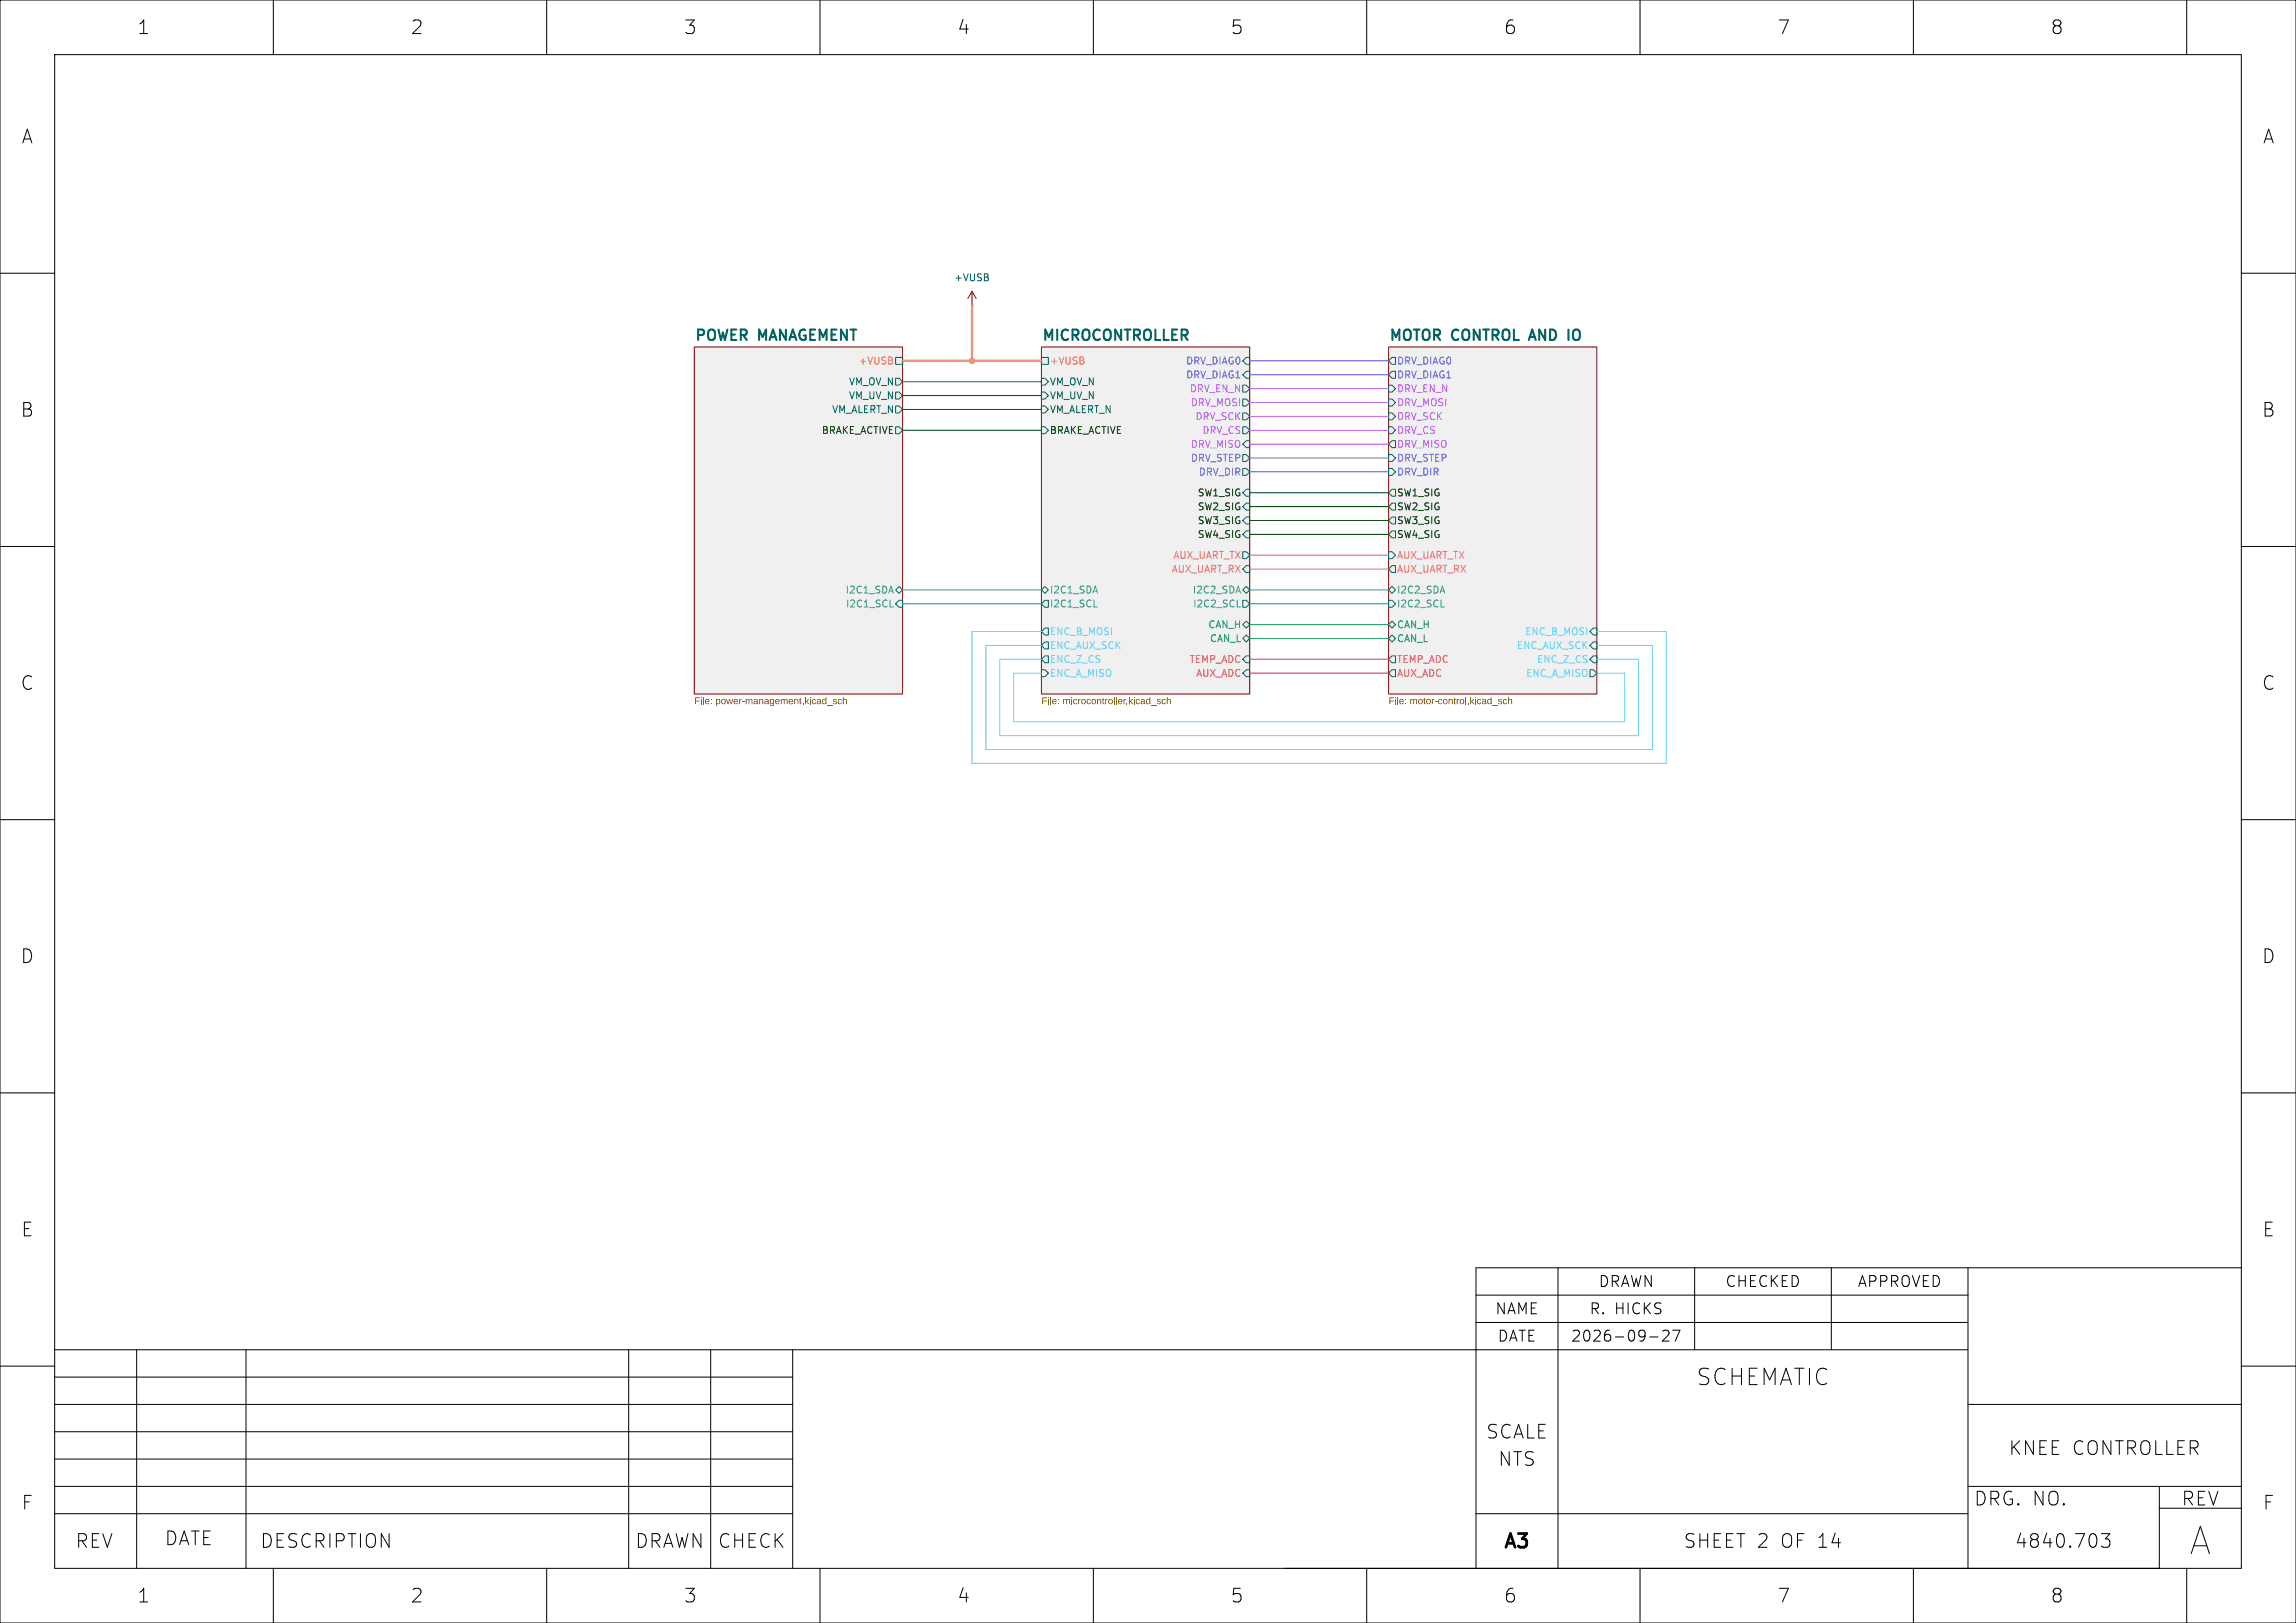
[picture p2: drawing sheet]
<svg xmlns="http://www.w3.org/2000/svg" width="420mm" height="297mm" viewBox="0 0 420 297" stroke-linecap="round" stroke-linejoin="round" font-family="sans-serif">
<defs><g id="words">
<text font-size="7" x="400.6" y="284.7">A</text>
<text font-size="4.2" x="310.3" y="253.7">SCHEMATIC</text>
<g font-size="3.5">
<text x="25" y="6.5">1</text>
<text x="75" y="6.5">2</text>
<text x="125" y="6.5">3</text>
<text x="175" y="6.5">4</text>
<text x="225" y="6.5">5</text>
<text x="275" y="6.5">6</text>
<text x="325" y="6.5">7</text>
<text x="375" y="6.5">8</text>
<text x="3.9" y="26.5">A</text>
<text x="413.9" y="26.5">A</text>
<text x="3.8" y="76.5">B</text>
<text x="413.8" y="76.5">B</text>
<text x="3.8" y="126.5">C</text>
<text x="413.8" y="126.5">C</text>
<text x="3.8" y="176.5">D</text>
<text x="413.8" y="176.5">D</text>
<text x="3.9" y="226.5">E</text>
<text x="413.9" y="226.5">E</text>
<text x="271.9" y="263.5">SCALE</text>
<text x="274.1" y="268.5">NTS</text>
<text x="367.5" y="266.5">KNEE CONTROLLER</text>
<text x="361" y="275.7">DRG. NO.</text>
<text x="399.1" y="275.7">REV</text>
<text x="3.9" y="276.5">F</text>
<text x="413.9" y="276.5">F</text>
<text x="13.8" y="283.5">REV</text>
<text x="30.1" y="283">DATE</text>
<text x="47.5" y="283.5">DESCRIPTION</text>
<text x="116.2" y="283.5">DRAWN</text>
<text x="131.3" y="283.5">CHECK</text>
<text x="274.7" y="284">A3</text>
<text x="308" y="283.5">SHEET 2 OF 14</text>
<text x="368.6" y="283.5">4840.703</text>
<text x="25" y="293.5">1</text>
<text x="75" y="293.5">2</text>
<text x="125" y="293.5">3</text>
<text x="175" y="293.5">4</text>
<text x="225" y="293.5">5</text>
<text x="275" y="293.5">6</text>
<text x="325" y="293.5">7</text>
<text x="375" y="293.5">8</text>
</g>
<g font-size="2.8">
<text x="292.4" y="235.7">DRAWN</text>
<text x="315.6" y="235.7">CHECKED</text>
<text x="339.8" y="235.7">APPROVED</text>
<text x="273.5" y="240.7">NAME</text>
<text x="273.9" y="245.7">DATE</text>
<text x="287.4" y="245.7">2026-09-27</text>
<text x="290.7" y="240.7">R. HICKS</text>
</g>
<g font-size="2.7" fill="#006464">
<text x="127" y="62.5">POWER</text>
<text x="138.9" y="62.5">MANAGEMENT</text>
<text x="190.5" y="62.5">MICROCONTROLLER</text>
<text x="254" y="62.5">MOTOR</text>
<text x="265.7" y="62.5">CONTROL</text>
<text x="280.7" y="62.5">AND</text>
<text x="288.5" y="62.5">IO</text>
</g>
<g font-size="1.8" fill="#006464">
<text x="174.5" y="51.7">+VUSB</text>
<text x="155.2" y="70.7">VM_OV_N</text>
<text x="192" y="70.7">VM_OV_N</text>
<text x="152.1" y="75.8">VM_ALERT_N</text>
<text x="155.2" y="73.3">VM_UV_N</text>
<text x="192" y="73.3">VM_UV_N</text>
<text x="192" y="75.8">VM_ALERT_N</text>
</g>
<g font-size="1.8" fill="#ff8c00">
<text x="157" y="66.9">+VUSB</text>
<text x="192" y="66.9">+VUSB</text>
</g>
<g font-size="1.8" fill="#5e5ce6">
<text x="216.9" y="66.9">DRV_DIAG0</text>
<text x="216.9" y="69.4">DRV_DIAG1</text>
<text x="255.5" y="69.4">DRV_DIAG1</text>
<text x="255.5" y="66.9">DRV_DIAG0</text>
<text x="217.7" y="84.7">DRV_STEP</text>
<text x="219.2" y="87.2">DRV_DIR</text>
<text x="255.5" y="84.7">DRV_STEP</text>
<text x="255.5" y="87.2">DRV_DIR</text>
</g>
<g font-size="1.8" fill="#bf5af2">
<text x="217.6" y="72">DRV_EN_N</text>
<text x="255.5" y="72">DRV_EN_N</text>
<text x="217.7" y="74.5">DRV_MOSI</text>
<text x="218.6" y="77.1">DRV_SCK</text>
<text x="255.5" y="74.5">DRV_MOSI</text>
<text x="255.5" y="77.1">DRV_SCK</text>
<text x="217.7" y="82.1">DRV_MISO</text>
<text x="219.9" y="79.6">DRV_CS</text>
<text x="255.5" y="82.1">DRV_MISO</text>
<text x="255.5" y="79.6">DRV_CS</text>
</g>
<g font-size="1.8" fill="#004800">
<text x="150.3" y="79.6">BRAKE_ACTIVE</text>
<text x="192" y="79.6">BRAKE_ACTIVE</text>
<text x="219" y="91">SW1_SIG</text>
<text x="219" y="93.6">SW2_SIG</text>
<text x="255.5" y="91">SW1_SIG</text>
<text x="255.5" y="93.6">SW2_SIG</text>
<text x="219" y="96.1">SW3_SIG</text>
<text x="219" y="98.7">SW4_SIG</text>
<text x="255.5" y="98.7">SW4_SIG</text>
<text x="255.5" y="96.1">SW3_SIG</text>
</g>
<g font-size="1.8" fill="#ff6b6b">
<text x="214.2" y="105">AUX_UART_RX</text>
<text x="214.5" y="102.5">AUX_UART_TX</text>
<text x="255.5" y="105">AUX_UART_RX</text>
<text x="255.5" y="102.5">AUX_UART_TX</text>
</g>
<g font-size="1.8" fill="#26a69a">
<text x="154.6" y="108.8">I2C1_SDA</text>
<text x="154.7" y="111.4">I2C1_SCL</text>
<text x="192" y="108.8">I2C1_SDA</text>
<text x="192" y="111.4">I2C1_SCL</text>
<text x="218.1" y="108.8">I2C2_SDA</text>
<text x="218.2" y="111.4">I2C2_SCL</text>
<text x="255.5" y="111.4">I2C2_SCL</text>
<text x="255.5" y="108.8">I2C2_SDA</text>
</g>
<g font-size="1.8" fill="#64d2ff">
<text x="192" y="119">ENC_AUX_SCK</text>
<text x="192" y="116.4">ENC_B_MOSI</text>
<text x="277.4" y="119">ENC_AUX_SCK</text>
<text x="278.9" y="116.4">ENC_B_MOSI</text>
<text x="192" y="124.1">ENC_A_MISO</text>
<text x="192" y="121.5">ENC_Z_CS</text>
<text x="279.1" y="124.1">ENC_A_MISO</text>
<text x="281.1" y="121.5">ENC_Z_CS</text>
</g>
<g font-size="1.8" fill="#00a86b">
<text x="220.9" y="115.2">CAN_H</text>
<text x="221.3" y="117.7">CAN_L</text>
<text x="255.5" y="115.2">CAN_H</text>
<text x="255.5" y="117.7">CAN_L</text>
</g>
<g font-size="1.8" fill="#ff2d55">
<text x="217.5" y="121.5">TEMP_ADC</text>
<text x="218.7" y="124.1">AUX_ADC</text>
<text x="255.5" y="121.5">TEMP_ADC</text>
<text x="255.5" y="124.1">AUX_ADC</text>
</g>
<g font-size="1.8" fill="#725600">
<text x="127" y="129.6">File: power-management.kicad_sch</text>
<text x="190.5" y="129.6">File: microcontroller.kicad_sch</text>
<text x="254" y="129.6">File: motor-control.kicad_sch</text>
</g>
</g></defs>
<g fill="none" stroke="#000" stroke-width=".18">
<path d="M0 0h420v297h-420zM10 10h400v277h-400zM50 0v10M100 0v10M150 0v10M200 0v10M250 0v10M300 0v10M350 0v10M400 0v10M0 50h10M410 50h10"/>
<path d="M0 100h10M410 100h10M0 150h10M410 150h10M0 200h10M410 200h10M270 237h90M285 232v55M310 232v15M335 232v15M360 232v55M410 232h-140v55"/>
<path d="M0 250h10M10 247h350M10 257h135M10 252h135M25 247v40M45 247v40M115 247v40M130 247v40M145 247v40M270 242h90M301.8 244.7h1.5M304.2 243.6l.2-.2 .7 .1a.54 .54 0 0 1 .1 .8l-1.1 1.1h1.2"/>
<path d="M306 243.4h1.3l-.9 2M360 257h50M410 250h10M10 277h135M10 272h135M10 267h135M10 262h135M270 277h90M360 272h50M395 272v15h-160M395 276h15M50 287v10"/>
<path d="M100 287v10M150 287v10M200 287v10M250 287v10M300 287v10M350 287v10M384.4 280.7h1.5l-.8 .9a.68 .68 0 0 1 .8 .5v.6l-.2 .3-.9 .2-.4-.3M400 287v10"/>
</g>
<g fill="#f0f0f0" stroke="#f0f0f0" stroke-width=".18">
<path d="M127 63.5h38.1v63.5h-38.1z"/>
<path d="M254 63.5h38.1v63.5h-38.1z"/>
<path d="M190.5 63.5h38.1v63.5h-38.1z"/>
</g>
<path d="M127 63.5h38.1v63.5h-38.1z" fill="none" stroke="#840000" stroke-width=".18"/>
<path d="M162.8 111.1h.6" fill="none" stroke="#26a69a" stroke-width=".18"/>
<path d="M163.8 71.8h.7l.6 .6-.6 .6h-.7zM163.8 74.3h.7l.6 .6-.6 .7h-.7zM163.8 69.2h.7l.6 .7-.6 .6h-.7zM163.8 78.1h.7l.6 .6-.6 .7h-.7zM163.8 65.4h1.3v1.3h-1.3zM163.8 108l.7-.7 .6 .7-.6 .6zM164.5 109.9h.6v1.2h-.6l-.7-.6z" fill="none" stroke="#006464" stroke-width=".18"/>
<g fill="#725600">
<path d="M127.1 127.6h.9v.2h-.7v.4h.7v.2h-.7v.5h-.2z"/>
<path d="M128.2 127.6h.2v.1h-.2z"/>
<path d="M128.6 127.6h.2v1.3h-.2z"/>
<path d="M147.3 127.6h.1v.8l.4-.5h.2l-.4 .4 .4 .6h-.2l-.3-.5-.1 .5h-.1z"/>
<path d="M148.1 127.6h.2v.1h-.2z"/>
<path d="M150.5 128l.3-.1 .2 .2v-.5h.2v1.3h-.2v-.2a.36 .36 0 0 1-.4 .1 .36 .36 0 0 1-.2-.4h.1a.26 .26 0 0 0 .3 .4 .26 .26 0 0 0 .2-.4 .26 .26 0 0 0-.2-.4 .26 .26 0 0 0-.3 .4h-.1z"/>
<path d="M154.2 127.6h.1v.5l.3-.2 .3 .1v.9h-.1v-.6a.22 .22 0 0 0-.3-.3 .22 .22 0 0 0-.2 .3v.6h-.1z"/>
</g>
<path d="M254 63.5h38.1v63.5h-38.1z" fill="none" stroke="#840000" stroke-width=".18"/>
<g fill="none" stroke="#006464" stroke-width=".18">
<path d="M254 73h.6l.7 .7-.7 .6h-.6zM254 75.6h.6l.7 .6-.7 .6h-.6zM254 78.1h.6l.7 .6-.7 .7h-.6zM254 70.5h.6l.7 .6-.7 .7h-.6zM254.6 67.9h.7v1.3h-.7l-.6-.6zM254.6 65.4h.7v1.3h-.7l-.6-.7zM254 83.2h.6l.7 .6-.7 .7h-.6zM254 85.7h.6l.7 .7-.7 .6h-.6zM254.6 89.5h.7v1.3h-.7l-.6-.6zM254.6 80.6h.7v1.3h-.7l-.6-.6zM254.6 97.2h.7v1.2h-.7l-.6-.6zM254.6 92.1h.7v1.2h-.7l-.6-.6z"/>
<path d="M254.6 94.6h.7v1.3h-.7l-.6-.6zM254 109.9h.6l.7 .6-.7 .6h-.6zM254 108l.6-.7 .7 .7-.7 .6zM254 114.3l.6-.6 .7 .6-.7 .6zM254 116.8l.6-.6 .7 .6-.7 .7zM254 101h.6l.7 .6-.7 .6h-.6zM254.6 103.5h.7v1.3h-.7l-.6-.7zM291.5 117.5h.6v1.2h-.6l-.7-.6zM291.5 114.9h.6v1.3h-.6l-.7-.6zM254.6 120h.7v1.3h-.7l-.6-.6zM254.6 122.6h.7v1.2h-.7l-.6-.6zM290.8 122.6h.7l.6 .6-.6 .6h-.7z"/>
<path d="M291.5 120h.6v1.3h-.6l-.7-.6z"/>
</g>
<path d="M263.6 111.1h.6" fill="none" stroke="#26a69a" stroke-width=".18"/>
<path d="M279.8 61.7h.9M280.3 60.3l-.6 1.9M287.8 60.6v1.3" fill="none" stroke="#006464" stroke-width=".38"/>
<g fill="#725600">
<path d="M254.1 127.6h.9v.2h-.7v.4h.7v.2h-.7v.5h-.2z"/>
<path d="M255.2 127.6h.2v.1h-.2z"/>
<path d="M255.6 127.6h.2v1.3h-.2z"/>
<path d="M268 127.6h.2v1.3h-.2z"/>
<path d="M268.9 127.6h.2v.8l.4-.5h.2l-.4 .4 .4 .6h-.2l-.3-.5-.1 .5h-.2z"/>
<path d="M269.8 127.6h.2v.1h-.2z"/>
<path d="M272.2 128l.3-.1 .2 .2v-.5h.1v1.3h-.1v-.2a.36 .36 0 0 1-.5 .1 .36 .36 0 0 1-.2-.4h.2a.26 .26 0 0 0 .3 .4 .26 .26 0 0 0 .2-.4 .26 .26 0 0 0-.3-.4 .26 .26 0 0 0-.2 .4h-.2z"/>
<path d="M275.8 127.6h.2v.5l.2-.2 .3 .1 .1 .9h-.2v-.6a.22 .22 0 0 0-.2-.3 .22 .22 0 0 0-.2 .3v.6h-.2z"/>
</g>
<path d="M190.5 63.5h38.1v63.5h-38.1z" fill="none" stroke="#840000" stroke-width=".18"/>
<g fill="none" stroke="#006464" stroke-width=".18">
<path d="M190.5 69.2h.6l.7 .7-.7 .6h-.6zM190.5 71.8h.6l.7 .6-.7 .6h-.6zM190.5 74.3h.6l.7 .6-.7 .7h-.6zM190.5 78.1h.6l.7 .6-.7 .7h-.6zM190.5 65.4h1.3v1.3h-1.3zM227.3 73h.7l.6 .7-.6 .6h-.7zM227.3 70.5h.7l.6 .6-.6 .7h-.7zM227.3 78.1h.7l.6 .6-.6 .7h-.7zM227.3 66l.7-.6h.6v1.3h-.6zM227.3 75.6h.7l.6 .6-.6 .6h-.7zM228 67.9h.6v1.3h-.6l-.7-.6zM227.3 85.7h.7l.6 .7-.6 .6h-.7z"/>
<path d="M227.3 83.2h.7l.6 .6-.6 .7h-.7zM227.3 97.8l.7-.6h.6v1.2h-.6zM228 89.5h.6v1.3h-.6l-.7-.6zM228 94.6h.6v1.3h-.6l-.7-.6zM228 80.6h.6v1.3h-.6l-.7-.6zM228 92.1h.6v1.2h-.6l-.7-.6zM190.5 108l.6-.7 .7 .7-.7 .6zM191.1 117.5h.7v1.2h-.7l-.6-.6zM191.1 114.9h.7v1.3h-.7l-.6-.6zM191.1 109.9h.7v1.2h-.7l-.6-.6zM227.3 108l.7-.7 .6 .7-.6 .6zM227.3 101h.7l.6 .6-.6 .6h-.7z"/>
<path d="M227.3 116.8l.7-.6 .6 .6-.6 .7zM227.3 114.3l.7-.6 .6 .6-.6 .6zM227.3 109.9h.7l.6 .6-.6 .6h-.7zM228 103.5h.6v1.3h-.6l-.7-.7zM190.5 122.6h.6l.7 .6-.7 .6h-.6zM191.1 120h.7v1.3h-.7l-.6-.6zM227.3 120.7l.7-.7h.6v1.3h-.6zM227.3 123.2l.7-.6h.6v1.2h-.6z"/>
</g>
<path d="M200.1 111.1h.6M226.3 111.1h.6" fill="none" stroke="#26a69a" stroke-width=".18"/>
<g fill="#725600">
<path d="M190.6 127.6h.9v.2h-.7v.4h.7v.2h-.7v.5h-.2z"/>
<path d="M191.7 127.6h.2v.1h-.2z"/>
<path d="M192.1 127.6h.2v1.3h-.2z"/>
<path d="M195.9 127.6h.2v.1h-.2z"/>
<path d="M203.7 127.6h.2v1.3h-.2z"/>
<path d="M204.1 127.6h.2v1.3h-.2z"/>
<path d="M206.5 127.6h.2v.8l.4-.5h.2l-.4 .4 .4 .6h-.2l-.3-.5-.1 .5h-.2z"/>
<path d="M207.4 127.6h.2v.1h-.2z"/>
<path d="M209.8 128l.2-.1 .3 .2v-.5h.1v1.3h-.1v-.2a.36 .36 0 0 1-.5 .1 .36 .36 0 0 1-.2-.4h.2a.26 .26 0 0 0 .2 .4 .26 .26 0 0 0 .3-.4 .26 .26 0 0 0-.3-.4 .26 .26 0 0 0-.2 .4h-.2z"/>
<path d="M213.4 127.6h.2v.5l.2-.2 .3 .1 .1 .9h-.2v-.6a.22 .22 0 0 0-.2-.3 .22 .22 0 0 0-.2 .3v.6h-.2z"/>
</g>
<path d="M177.8 55.9h.1M177.8 53.3l-.8 1.3M177.8 53.3l.8 1.3M177.8 53.3v2.6" fill="none" stroke="#840000" stroke-width=".18"/>
<path d="M165.1 108h25.4M165.1 110.5h25.4M228.6 108h25.4M228.6 110.5h25.4" fill="none" stroke="#26a69a" stroke-width=".18"/>
<path d="M165.1 72.4h25.4M165.1 74.9h25.4M165.1 69.9h25.4" fill="none" stroke="#009600" stroke-width=".18"/>
<path d="M190.5 118.1h-10.2v19.1h122v-19.1h-10.2M190.5 115.6h-12.7v24.1h127v-24.1h-12.7M190.5 123.2h-5.1v8.9h111.8v-8.9h-5.1M190.5 120.7h-7.6v13.9h116.8v-13.9h-7.6" fill="none" stroke="#64d2ff" stroke-width=".18"/>
<path d="M228.6 101.6h25.4M228.6 104.1h25.4" fill="none" stroke="#ff6b6b" stroke-width=".18"/>
<path d="M228.6 114.3h25.4M228.6 116.8h25.4" fill="none" stroke="#00a86b" stroke-width=".18"/>
<path d="M228.6 71.1h25.4M228.6 76.2h25.4M228.6 78.7h25.4M228.6 73.7h25.4M228.6 81.3h25.4" fill="none" stroke="#bf5af2" stroke-width=".18"/>
<path d="M165.1 78.7h25.4M228.6 95.3h25.4M228.6 92.7h25.4M228.6 90.2h25.4M228.6 97.8h25.4" fill="none" stroke="#004800" stroke-width=".18"/>
<path d="M228.6 66h25.4M228.6 68.6h25.4M228.6 83.8h25.4M228.6 86.4h25.4" fill="none" stroke="#5e5ce6" stroke-width=".18"/>
<path d="M177.8 55.9v10.1M165.1 66h25.4" fill="none" stroke="#ff8c00" stroke-width=".41"/>
<path d="M228.6 120.7h25.4M228.6 123.2h25.4" fill="none" stroke="#ff2d55" stroke-width=".2"/>
<circle cx="177.8" cy="66" r=".46" fill="#ff8c00" stroke="#ff8c00" stroke-width=".18"/>
<use href="#words"/>
</svg>
